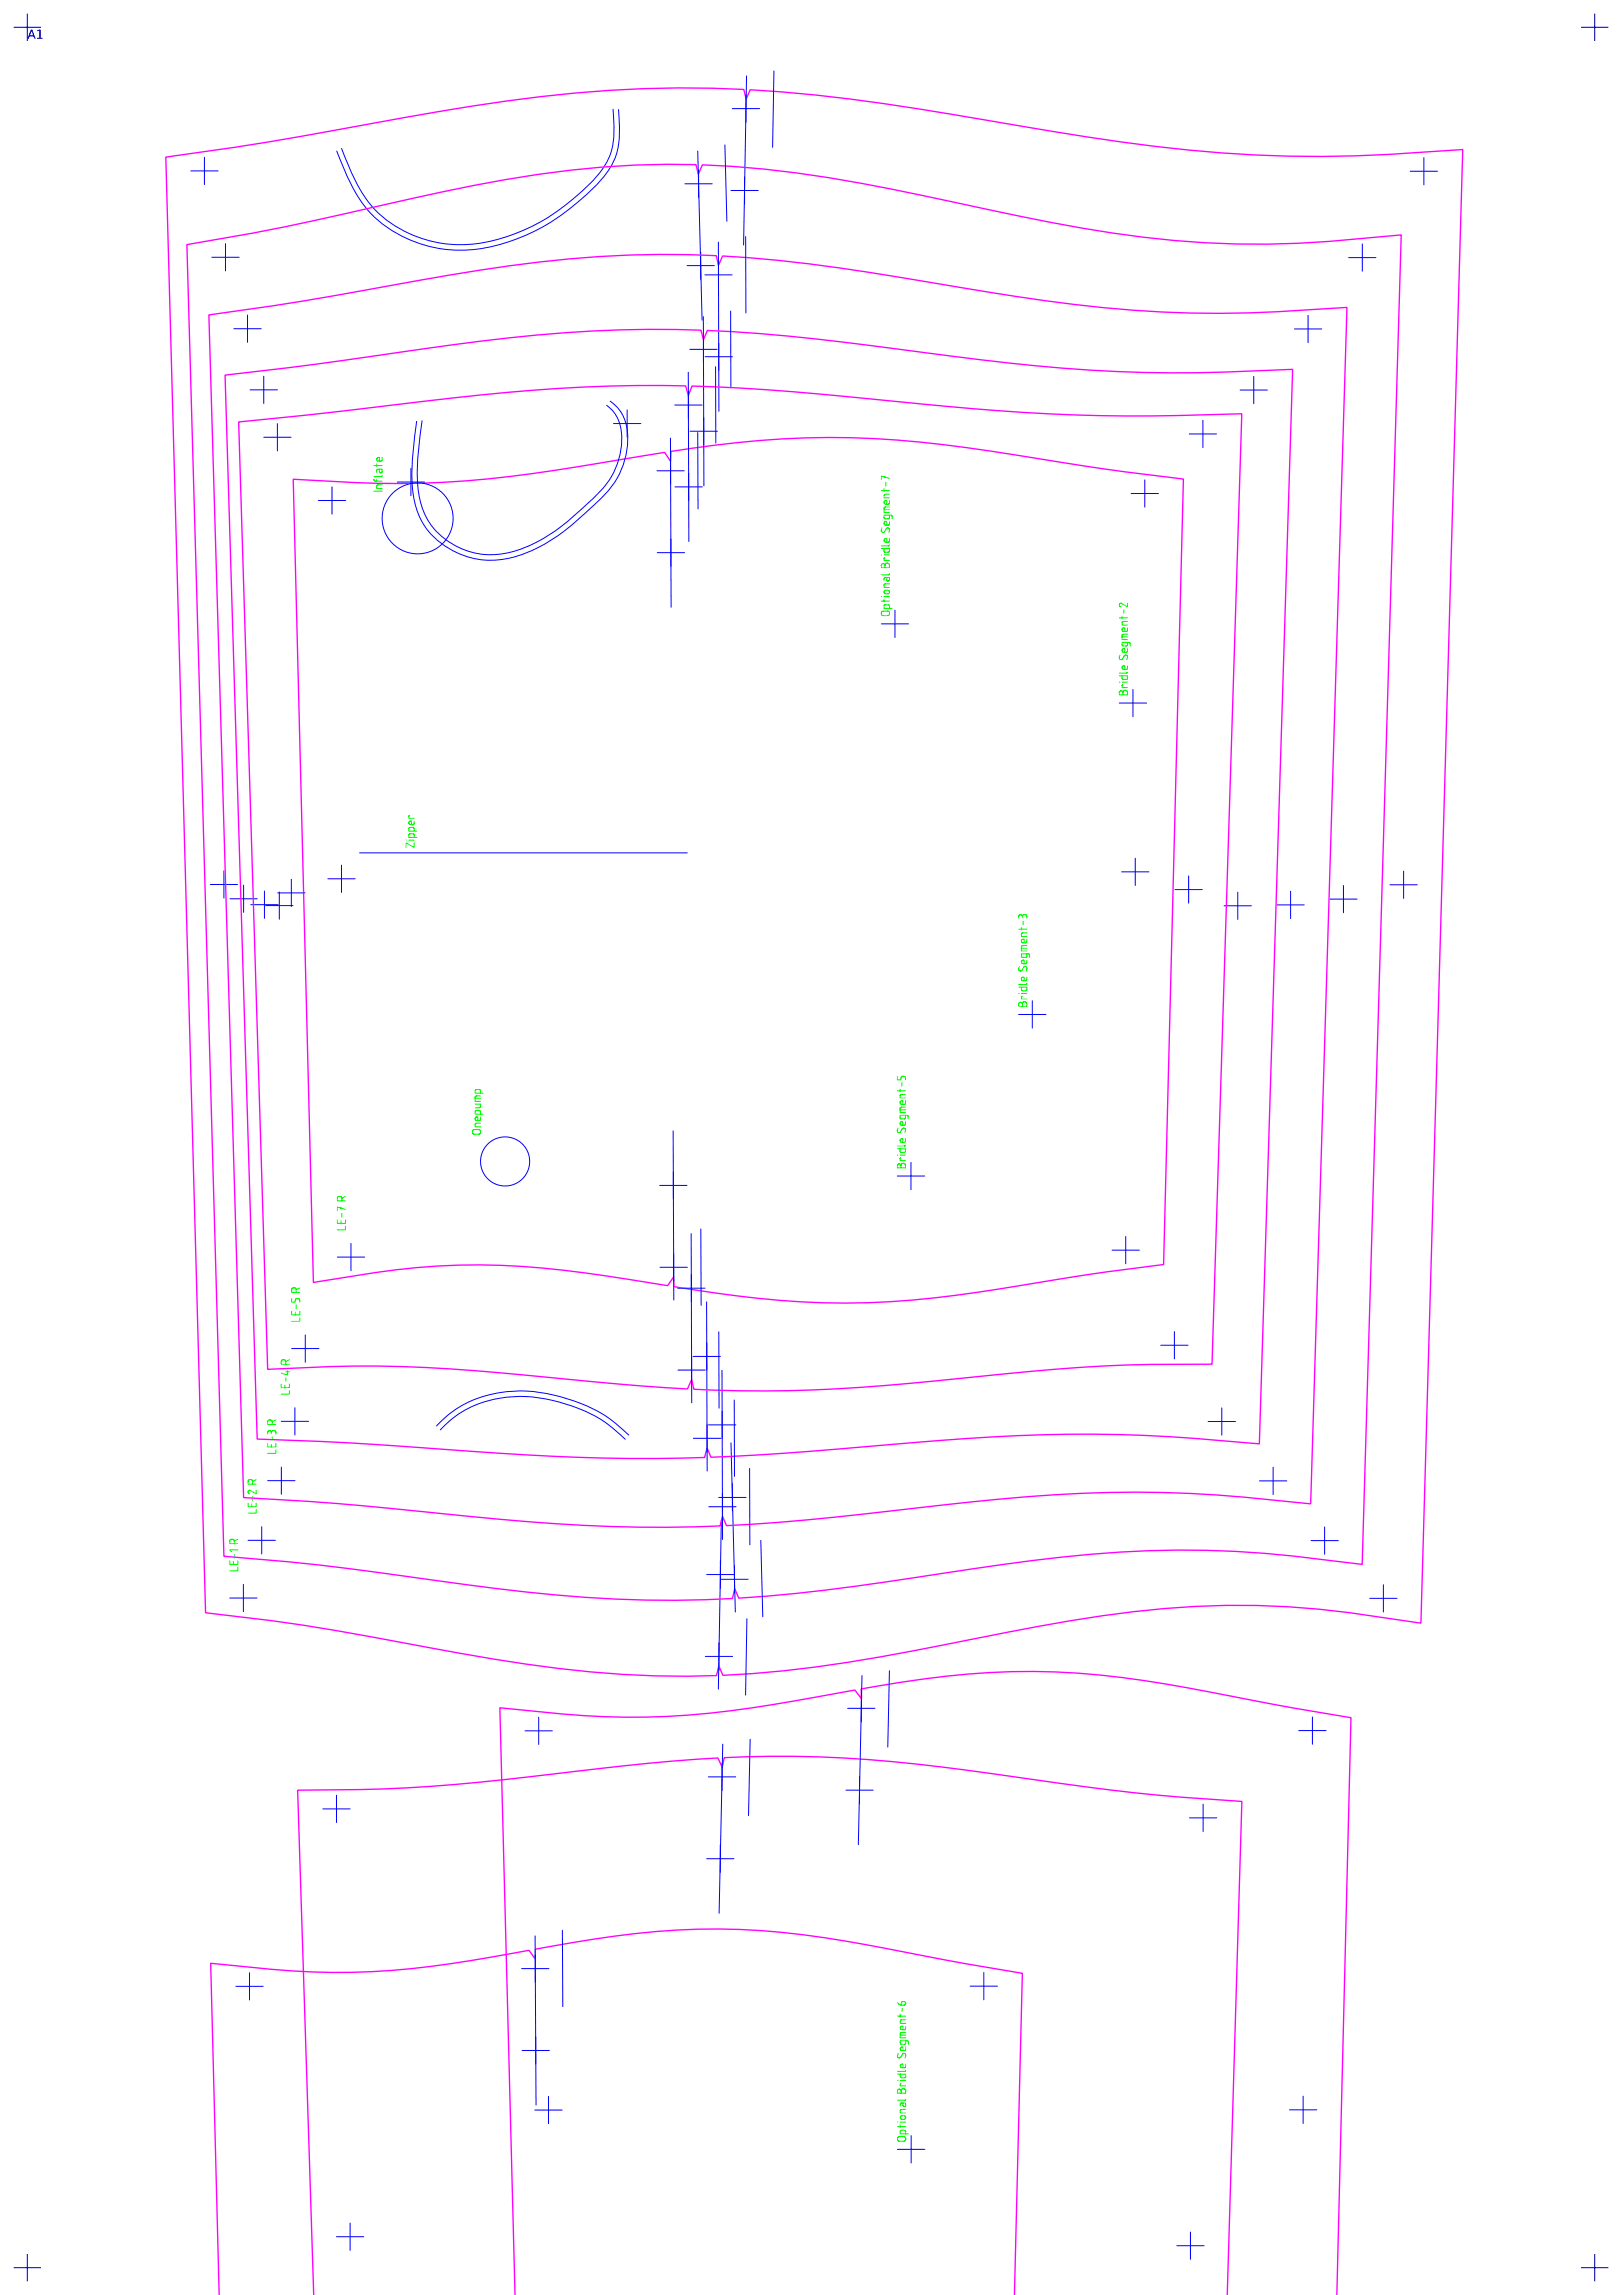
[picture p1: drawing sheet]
<svg xmlns="http://www.w3.org/2000/svg" width="594mm" height="841mm" viewBox="0 0 594 841" stroke-linecap="round" stroke-linejoin="round" font-family="sans-serif">
<path d="M60.7 57.6a1440.2 1440.2 0 0 0 87.2-14.5 567.5 567.5 0 0 1 100.4-10.9l24.1 .6 .9 3.5 1.5-3.4a710.6 710.6 0 0 1 86.5 11.1l12.4 2.2a644.3 644.3 0 0 0 98.2 11 494.1 494.1 0 0 0 49.2-1.4l14.6-1-15.3 540a490 490 0 0 0-48.8-6 364.4 364.4 0 0 0-91.1 7.2l-34.7 6.8a537.2 537.2 0 0 1-81 11.1l-1.5-3.4-.9 3.5a418.3 418.3 0 0 1-93.1-8l-23.3-4.3a758.9 758.9 0 0 0-70.7-10.7zM68.5 89.6a1051.5 1051.5 0 0 0 81.8-16.7 472.7 472.7 0 0 1 82.1-12.4l11.8-.3 10.7 .1 .9 3.6 1.4-3.5a420.1 420.1 0 0 1 69.5 8.9l34.8 7.4a527.1 527.1 0 0 0 79.9 12.3 346.1 346.1 0 0 0 56.9-1.6l14.9-1.3-14.3 487.2a530.8 530.8 0 0 0-57-5.2 485.6 485.6 0 0 0-85.4 6.8l-32.5 4.9a639.8 639.8 0 0 1-53.4 5.9l-1.5-3.5-.8 3.6a463.9 463.9 0 0 1-86.6-3.7l-10.9-1.4a1186.5 1186.5 0 0 0-88.8-10.4zM76.5 115.4a1780.3 1780.3 0 0 0 88.3-14.6 436.2 436.2 0 0 1 97.5-7.1l.8 3.5 1.6-3.4a624.9 624.9 0 0 1 75.2 9.5 701.4 701.4 0 0 0 85.5 11 424.9 424.9 0 0 0 53.3-.7l14.6-.9-13.2 438.4a542.4 542.4 0 0 0-64.2-4.3 673.4 673.4 0 0 0-79.8 5.8l-30.4 3.4a690.7 690.7 0 0 1-39.6 3.1l-1.5-3.4-.8 3.5a645.4 645.4 0 0 1-100.8-4.4l-40.3-3.9-33.5-2.1zM82.4 137.5a2332.9 2332.9 0 0 0 83.7-11.2 515.3 515.3 0 0 1 90.6-5.3l.9 3.5 1.5-3.4a859.7 859.7 0 0 1 80 8.2 637.9 637.9 0 0 0 99.8 7.3l34.5-1.2-12.1 393.7-14.4-1.2a587.9 587.9 0 0 0-111.9 .7 1537.8 1537.8 0 0 1-74.6 5.4l-1.4-3.4-.9 3.5a811.9 811.9 0 0 1-94.1-2.9l-37.5-2.5-32.3-1.3zM87.4 154.6l32.2-3.3a1787.5 1787.5 0 0 1 85-9 532.3 532.3 0 0 1 46.5-.9l1 3.5 1.4-3.4a1098.9 1098.9 0 0 1 84.1 6.6 747.8 747.8 0 0 0 117.2 3.5l-10.9 348.3a689.2 689.2 0 0 0-92.7 5.3 599.8 599.8 0 0 1-97.1 3.9l-.8-3.5-1.5 3.4a1853.8 1853.8 0 0 1-69.9-6 504.6 504.6 0 0 0-83.9-1.2zM107.4 175.6a521.1 521.1 0 0 0 47.1 1.5 456.5 456.5 0 0 0 65.3-7.4l23.6-3.9 2.2 3.2 .1-3.6a341.6 341.6 0 0 1 116.8-.1 1405 1405 0 0 0 70.9 10.3l-7.2 287.8a1564.4 1564.4 0 0 0-68.1 10.2 303.2 303.2 0 0 1-96.6 .2l-14.7-2.3v-3.6l-2.3 3.2a486.7 486.7 0 0 0-61.2-7.4 252.3 252.3 0 0 0-53.6 3.9l-14.9 2.4zM80.3 841.1l-3.1-121.6a467.3 467.3 0 0 0 44.2 3.3 306.5 306.5 0 0 0 58.5-5.6l13.9-2.5 2.2 3.2 .1-3.6a358.3 358.3 0 0 1 67.3-7.4 323.7 323.7 0 0 1 61.1 7.1l29.6 5.7 20.4 3.4-3 118M114.9 841.1l-5.9-185.1a648.8 648.8 0 0 0 92.9-5.8l35.4-4 25.6-2 1.6 3.4 .8-3.5a462.3 462.3 0 0 1 88.3 4.5 1524.5 1524.5 0 0 0 78.8 10l22.4 1.5-5.3 181M188.6 841.1l-5.5-215.3a484.1 484.1 0 0 0 45.9 3.5 323.7 323.7 0 0 0 61.7-5.9l22.4-4.1 2.4 3.2-.1-3.6a326.6 326.6 0 0 1 71.2-6.2 402.7 402.7 0 0 1 64 8.8l23.4 4.5 20.8 3.5-5.2 211.6" fill="none" stroke="#f0f" stroke-width=".5"/>
<g fill="none" stroke="#00f" stroke-width=".37">
<path d="M268.2 39.8h10M273.2 34.8v10M273.4 27.8l-1.1 62M283.5 26l-.5 28M74.9 57.6v10M224.5 40.1l.3 3.8a25.4 25.4 0 0 1-6.1 20.6 76 76 0 0 1-36.2 23.2 45 45 0 0 1-46.3-12.1 70.9 70.9 0 0 1-11.1-21.2M226.5 40.2l.2 2.6a29.4 29.4 0 0 1-3.6 19.2 80.8 80.8 0 0 1-18.5 17.5 65.9 65.9 0 0 1-38 12.1 45.7 45.7 0 0 1-33-15.9 80.7 80.7 0 0 1-10.3-20.3M255.6 55.4l1.6 61.9M265.5 53.1l.7 28M521.5 57.8v10M69.9 62.6h10M250.9 67.4h10"/>
<path d="M255.9 62.4v10M267.7 69.8h10M272.7 64.8v10M516.5 62.8h10M77.6 94.3h10M82.6 89.3v10M251.6 97.3h10M256.6 92.3v10M263.1 88.7l.2 62M263.2 95.7v10M273.1 86.7l.1 28M494 94.4h10"/>
<path d="M499 89.4v10M90.7 115.5v10M257.6 116l.2 62M258.2 100.7h10M267.6 114l.1 28M479.1 115.6v10M85.7 120.5h10M96.6 137.9v10M252.1 136.4l.2 62M252.6 128h10M257.6 123v10M258.2 130.7h10"/>
<path d="M262.1 134.4l.1 28M263.2 125.7v10M459.2 137.9v10M474.1 120.6h10M91.6 142.9h10M101.6 155.2v10M222.2 148.5a13.4 13.4 0 0 1 5.5 11.4 29.3 29.3 0 0 1-11.2 23.4 82.1 82.1 0 0 1-22 16.4 29.4 29.4 0 0 1-29.1-.6 25.1 25.1 0 0 1-12.4-21.4 109.8 109.8 0 0 1 1.6-23.5M223.5 147a15 15 0 0 1 6.4 13.6 31.1 31.1 0 0 1-11.9 24.1 85.9 85.9 0 0 1-21.8 16.4 32.4 32.4 0 0 1-28.8 1.4 26.8 26.8 0 0 1-16.4-24.1 113.6 113.6 0 0 1 1.6-24M224.7 155.2h10M229.7 150.2v10M247.1 148.4h10M252.1 143.4v10"/>
<path d="M252.7 158h10M255.6 158.5l.1 28M257.7 153v10M435.6 159h10M440.6 154v10M454.2 142.9h10M96.6 160.2h10M121.6 178.4v10M145.5 176.7h10M150.5 171.7v10M240.6 172.5h10M245.6 160.5l.2 62"/>
<path d="M245.6 167.5v10M247.2 178.4h10M252.2 173.4v10M419.3 175.9v10M116.6 183.4h10M245.7 197.5v10M414.3 180.9h10M240.7 202.5h10M322.8 228.6h10M327.8 223.6v10M410 257.6h10M415 252.6v10"/>
<path d="M82 319.1v10M125.1 317v10M131.7 312.5h120M410.8 319.5h10M415.8 314.5v10M514.1 319.2v10M77 324.1h10M84.2 329.4h10M89.2 324.4v10M91.9 331.5h10M96.9 326.5v10M97.3 331.9h10"/>
<path d="M101.7 327.2h10M102.3 326.9v10M106.7 322.2v10M120.1 322h10M430.4 326h10M435.4 321v10M448.3 331.9h10M453.3 326.9v10M467.7 331.6h10M472.7 326.6v10M487.1 329.5h10M492.1 324.5v10"/>
<path d="M509.1 324.2h10M373.1 371.8h10M378.1 366.8v10M246.5 414.4l.3 62M241.6 434.4h10M246.6 429.4v10M328.7 431h10M333.7 426v10M128.6 455.7v10M246.7 459.4v10M253.1 452.1l.3 62M256.7 450.4l.1 28"/>
<path d="M407.3 458.1h10M412.3 453.1v10M123.6 460.7h10M241.7 464.4h10M248.2 472.1h10M253.2 467.1v10M258.8 477.1l.2 62M106.8 494.2h10M111.8 489.2v10M253.3 497.1v10M253.9 497.1h10M258.9 492.1v10"/>
<path d="M263.3 488l.1 28M425.1 493h10M430.1 488v10M108 515.9v10M248.3 502.1h10M264.4 502.2l.2 62M264.5 517.2v10M268.9 513l.1 28M447.5 515.9v10M103 520.9h10M103.1 537.6v10M159.9 522.6a42.4 42.4 0 0 1 39.8-12 55.4 55.4 0 0 1 30.6 15.3"/>
<path d="M161.3 524a40.3 40.3 0 0 1 37.2-11.6 53.9 53.9 0 0 1 30.5 15M254 527.1h10M259 522.1v10M259.5 522.2h10M267.7 528.8l1.6 61.9M274.6 538.1v28M442.5 520.9h10M466.3 537.7v10M95.9 559.5v10M98.1 542.6h10M259.6 552.2h10M263.2 548.8h10"/>
<path d="M264.2 557l-1.1 62M264.6 547.2v10M268.2 543.8v10M461.3 542.7h10M485.2 559.6v10M90.9 564.5h10M258.8 577h10M263.8 572v10M264 578.7h10M269 573.7v10M278.7 564.5l.7 28M480.2 564.6h10"/>
<path d="M84.1 585.6h10.1M89.1 580.6v10M273.6 593.2l-.5 28M501.7 585.7h10M506.7 580.7v10M258.3 607h10M263.3 602v10M315.7 614l-1.3 62M325.8 612.2l-.6 28M192.3 634.3h10M197.3 629.3v10M264.7 639.2l-1.3 61.9"/>
<path d="M274.8 637.4l-.6 28M310.5 626h10M315.5 621v10M475.7 634.2h10M480.7 629.2v10M123.2 657.9v10M259.5 651.1h10M264.5 646.1v10M309.8 656h10M314.8 651v10M118.2 662.9h10M263.8 676.1v10"/>
<path d="M435.7 666.2h10M440.7 661.2v10M258.8 681.1h10M196 709.4l.3 62M196.1 716.4v10M206 707.4l.1 28M86.4 727.9h10M91.4 722.9v10M191.1 721.4h10M355.3 727.8h10M360.3 722.8v10M191.2 751.4h10"/>
<path d="M196.2 746.4v10M195.9 773.3h10M200.9 768.3v10M472.3 773.2h10M477.3 768.2v10M328.7 787.7h10M333.7 782.7v10M123.2 819.7h10M128.2 814.7v10M436 818v10M431 823h10"/>
<circle cx="153" cy="190" r="13"/>
<circle cx="185" cy="425.6" r="9"/>
</g>
<path d="M322.8 228.6h10M327.8 223.6v10M410 257.6h10M415 252.6v10M373.1 371.8h10M378.1 366.8v10M328.7 431h10M333.7 426v10M328.7 787.7h10M333.7 782.7v10" fill="none" stroke="#ff0" stroke-width=".37"/>
<g fill="none" stroke="#0f0" stroke-width=".37">
<path d="M137 175.6l.4 .7h2.6M137 180h3M137 170.6h3M138 170v1M138 175.6v1M139 172l.1 1.1h.7l.2-1.1h-1.5l-.5 .3v.8M140 177.6h-1.6l-.4 .5v.9h2M140 174.3l-.3 .3h-2.7M140 167.6l-.1 1-.4 .4-1.3-.2-.2-.4 .1-.5 .9-.3v1.4M322.8 179.8h3M323.8 179.1v1M324.1 174.5v.6"/>
<path d="M324.5 176.8v1.3M325.8 175.3l-3-.8v1.3M323 193.5l-.2 1 .3 .5h.8l.7-1.3 .5-.2 .7 .4-.3 1.2M323.8 186.8h2M325.8 199.7l-.3 .3h-2.7M325.8 197.4v.9l-.5 .4-1.3-.1-.2-.5 .1-.5 .9-.2v1.3M325.8 191.1v1l-.5 .4-1.3-.2-.2-.4 .1-.5 .9-.3v1.4M325.8 188.8l-.3 1.3h-1.3l-.4-.2v-1.1h2.5l.5 .3v1M325.8 185.8h-1.7l-.3 .5v1.5h2M325.8 183.5v.9l-.5 .4-1.3-.2-.2-.4 .1-.5 .9-.2v1.3M325.8 181.1h-1.6l-.4 .5v.9h2M322.8 201h3l-.1 1.1-.4 .3-1.2-.1-.3-1.3"/>
<path d="M322.8 218.6h.2M322.8 203.4h.2M323 206.7l.7-.1 .4 .6 .4-.7 .8-.1 .5 .5v1.1h-3zM323.8 219.6v1M323.8 218.6h2M323.8 203.4h2M324 216.5l1.4-.2 .3 .4v.5l-.4 .4h-1.1l-.4-.5zM324.1 204.4l-.3 .2v.8h2M324.1 207.2v.8M324.8 211.6l.1 1.2h.8l.1-1.2h-1.5l-.5 .3v.9M325.8 214h-1.6l-.4 .5v.8h2M325.8 210.3l-.3 .3h-2.7"/>
<path d="M322.8 220.3h3M323 224.1l2.4-.1 .4 .4-.1 .8-.5 .4h-2l-.4-.5zM325.8 223l-.3-1.3-1.3-.1-.4 .3v1.1h3M410 226.4h3M410.5 221.1l-.5 .6 .5 .7M410.5 221.1h.1M411 225.7v1M411 233.4h2M411.6 223.4v1.3M413 237.7l-.1 1-.4 .4-1.3-.2-.2-.4 .1-.5 .9-.3v1.4M413 235.4l-.3 1.3h-1.3l-.4-.2v-1.1h2.5l.4 .4 .1 .9M413 232.4h-1.7l-.3 .5v1.5h2"/>
<path d="M413 230.1l-.1 .9-.4 .4-1.3-.2-.2-.4 .1-.5 .9-.2v1.3M413 227.7l-1.7 .1-.3 .4v.9h2M413 221.1v1.3l-2.5-1.3M410 247.6h3l-.1 1.1-.4 .3-1.3-.1-.2-1.3M410 250h.1M410.2 240.1l-.2 1 .3 .5h.7l.8-1.3 .5-.2 .6 .4-.2 1.2M411 250h2M411.3 251l-.3 .2v.8h2M411.3 253.8v.8M412.1 253l-.6 .2-.2 .6M412.1 253h.1M412.2 253l.7 .4 .1 1.2h-3v-.9l.3-.4 .6-.1 .4 .6"/>
<path d="M413 246.3l-.3 .3h-2.7M413 244l-.1 1-.4 .3-1.3-.1-.2-.5 .1-.5 .9-.2v1.3M150 298.9l-.3 .2v.8h2M148.7 307.9h.2M149.7 307.9h2M151.7 308.9v1.6l-3-1.6v1.6M151.7 306.9l-.3-1.3-1.2-.1-.4 .3-.1 1.1h3M151.7 304.5l-.3-1.2-1.2-.1-.4 .3-.1 1h3M151.7 300.9v1l-.4 .3-1.3-.1-.3-.5 .2-.5 .8-.2v1.3M374.1 339.8v1M374.4 335.8l-.3-.5h-.6l-.4 .4v.8M374.4 335.8l.4-.5 .9-.1 .4 .5v.8"/>
<path d="M374.4 335.8v.4M374.8 337.5v1.3M373.1 340.5h3M373.3 354.2l-.2 1 .3 .5h.8l.7-1.3 .5-.2 .7 .5-.2 1.1M374.1 347.5h2M376.1 358.1v1l-.4 .3-1.4-.1-.2-.5 .2-.5 .8-.2v1.3M376.1 351.8v1l-.4 .4-1.4-.2-.2-.4 .2-.5 .8-.3v1.4M376.1 349.5l-.3 1.3h-1.2l-.4-.2-.1-1.1h2.6l.4 .4v.9M376.1 346.5h-1.6l-.4 .5v1.5h2M376.1 344.2v1l-.4 .3-1.4-.1-.2-.5 .2-.5 .8-.2v1.3M376.1 341.8l-1.6 .1-.4 .4v.9h2M373.1 361.8h3l-.1 1-.3 .3-1.3-.1-.3-1.2"/>
<path d="M373.1 364.1h.2M373.3 367.5l.7-.2 .4 .6 .4-.7h.8l.5 .5v1.1h-3zM374.1 364.1h2M374.4 365.1l-.3 .2v.8h2M374.4 367.9v.9M376.1 360.4l-.3 .4h-2.7M328.7 394.4v1.3h1.3l.1-1 .6-.3 .8 .2 .2 1.1M328.7 399.7h3M329.7 399.1v1M330.3 396.7v1.4M173.2 414.1l2.4-.1 .4 .4v.8l-.6 .4h-2l-.4-.5zM174 404.6h2l-.2 1.3-1.8 .1"/>
<path d="M174 402.6h2M176 411.6h-1.6l-.4 .5v.9h2M176 409.3v1l-.4 .3-1.4-.1-.2-.5 .2-.5 .8-.2v1.3M176 408.3l-.3-1.3h-1.2l-.4 .2-.1 1.1h3M176 401.6h-1.6l-.4 .5v1.5h2M176 400.6l-.3-1.3h-1.2l-.4 .3-.1 1h3M328.9 413.4l-.2 1 .3 .5h.7l.8-1.3 .5-.2 .6 .5-.2 1.2M329.7 406.7h2M331.7 419.6l-.3 .4h-2.7M331.7 417.3l-.1 1-.4 .3-1.3-.1-.2-.5 .1-.5 .9-.2v1.3M331.7 411.1l-.1 .9-.4 .4-1.3-.2-.2-.4 .1-.5 .9-.2v1.3M331.7 408.7l-.3 1.3h-1.3l-.4-.2v-1.1h2.5l.4 .4 .1 1"/>
<path d="M331.7 405.7h-1.6l-.4 .5v1.5h2M331.7 403.4l-.1 1-.4 .3-1.3-.1-.2-.5 .1-.5 .9-.2v1.3M331.7 401.1h-1.7l-.3 .5v.8h2M125.2 439.1l-.4-.6h-.9l-.3 .5v1.1h3M125.2 439.1v1M126.6 438.4l-1.4 .7M328.7 421h3l-.1 1-.4 .3-1.3-.1-.2-1.2M328.7 423.3h.1M329.7 423.3h2M330 424.3l-.3 .2v.8h2M330.8 426.3l-.7 .4-.1 1.3M330.8 426.3h.1"/>
<path d="M330.9 426.3l.7 .4 .1 1.3h-3v-1l.3-.4 .6-.1 .4 .6M123.6 447v1.3h3v-1.3M124.9 442.3v.7M124.9 447.3v1M125.2 444.7v1.3M126.6 449.3v1.4h-3M126.6 443.2l-3-.9v1.4M106.8 475.9v1.3h1.3l.1-1 .6-.3 .9 .2 .1 1.1M108.5 472.6l-.4-.6-1 .1-.3 .4v1.1h3M108.5 472.6v1M108.5 478.2v1.3M109.8 471.9l-1.3 .7"/>
<path d="M104.7 499l-.4-.7-1 .1-.3 .4v1.2h3M104.7 499v1M106 498.3l-1.3 .7M106.8 480.5v1.4h3v-1.4M108.1 480.9v1M109.8 482.9v1.3h-3M103 507.2v1.3h3v-1.3M104.3 507.5v1M104.7 504.9v1.3M104.7 502.7h1.3M105.3 502.2v1.7l-2.3-.7M106 509.5v1.4h-3"/>
<path d="M98.1 528.9v1.4h3v-1.4M99.4 524.9l-.3-.5-.7-.1-.3 .4v.9M99.4 524.9l.3-.6h.9l.4 .4 .1 .9M99.4 524.9v.4M99.4 529.3v1M99.7 521l-.4-.6-1 .1-.2 .4v1.1h3M99.7 521v1M99.7 526.6v1.3M101.1 531.3v1.3h-3M101.1 520.4l-1.4 .6M90.9 550.8v1.3h3v-1.3M91.4 546.2l-.5 .6 .5 .6"/>
<path d="M91.4 546.1h.1M92.2 551.1v1M92.5 542.9l-.4-.6h-1l-.2 .5v1.1h3M92.5 542.9v1M92.5 548.5v1.3M93.9 553.1v1.4h-3M93.9 546.1v1.4l-2.5-1.4M93.9 542.2l-1.4 .7M84.1 572v1.3h3v-1.3M85.5 572.3v1M85.8 564.7l-.4-.6h-.9l-.3 .5-.1 1.1h3M85.8 564.7v1"/>
<path d="M85.8 569.6v1.4M87.1 574.3v1.3h-3M87.1 568h-3l.7 .6M87.1 564l-1.3 .7M328.7 733.8l1.1 .9 1.3 .1 .5-.3v-.7l-.5-.3-.7 .1-.3 1.2M328.7 738.8h3M329.7 738.2v1M330.4 735.8v1.4M329 752.5l-.3 1 .3 .5h.8l.8-1.3 .5-.2 .6 .5-.2 1.2M329.7 745.8h2M331.7 758.7l-.3 .4h-2.7M331.7 756.4v1l-.4 .3-1.3-.1-.3-.5 .2-.5 .8-.2v1.3"/>
<path d="M331.7 750.2v.9l-.4 .4-1.3-.2-.3-.4 .2-.5 .8-.2v1.3M331.7 747.8l-.2 1.3-1.3 .1-.4-.3-.1-1.1h2.6l.4 .4v1M331.7 744.8h-1.6l-.4 .5v1.5h2M331.7 742.5v1l-.4 .3-1.3-.1-.3-.5 .2-.5 .8-.2v1.3M331.7 740.2h-1.6l-.4 .5v.8h2M328.7 760.1h3v1l-.4 .3-1.3-.1-.3-1.2M328.7 779.3h3M328.7 777.7h.2M328.7 762.4h.2M328.9 765.8l.7-.2 .5 .6 .3-.7h.8l.5 .5v1.1h-3zM329.7 778.7v1M329.7 777.7h2"/>
<path d="M329.7 762.4h2M329.9 775.5l1.4-.1 .4 .3v.5l-.5 .4h-1.1l-.4-.5zM330.1 763.4l-.4 .2v.8h2M330.1 766.2v.9M330.7 770.7l.1 1.1h.8l.1-1.1h-1.5l-.4 .3-.1 .8M331.7 773h-1.6l-.4 .5v.8h2M331.7 769.3l-.3 .4h-2.7M328.9 783.2l2.4-.2 .4 .5v.7l-.6 .5-2-.1-.4-.5zM331.7 782l-.2-1.3h-1.3l-.4 .2-.1 1.1h3"/>
</g>
<path d="M5 10h10M10 5v10M579.1 10h10M584.1 5v10M5 831h10M10 826v10M579.1 831h10M584.1 826v10" fill="none" stroke="#00008b" stroke-width=".37"/>
<path d="M11.6 11.3l-.7 1.7h1.3zM11.3 10.8h.5l1.3 3.4h-.4l-.4-.8h-1.5l-.3 .8h-.4zM13.6 11.1l1.3-.3v3.1h.7v.3h-1.9v-.3h.7v-2.6l-.8 .1z" fill-rule="evenodd" fill="#000"/>
</svg>
